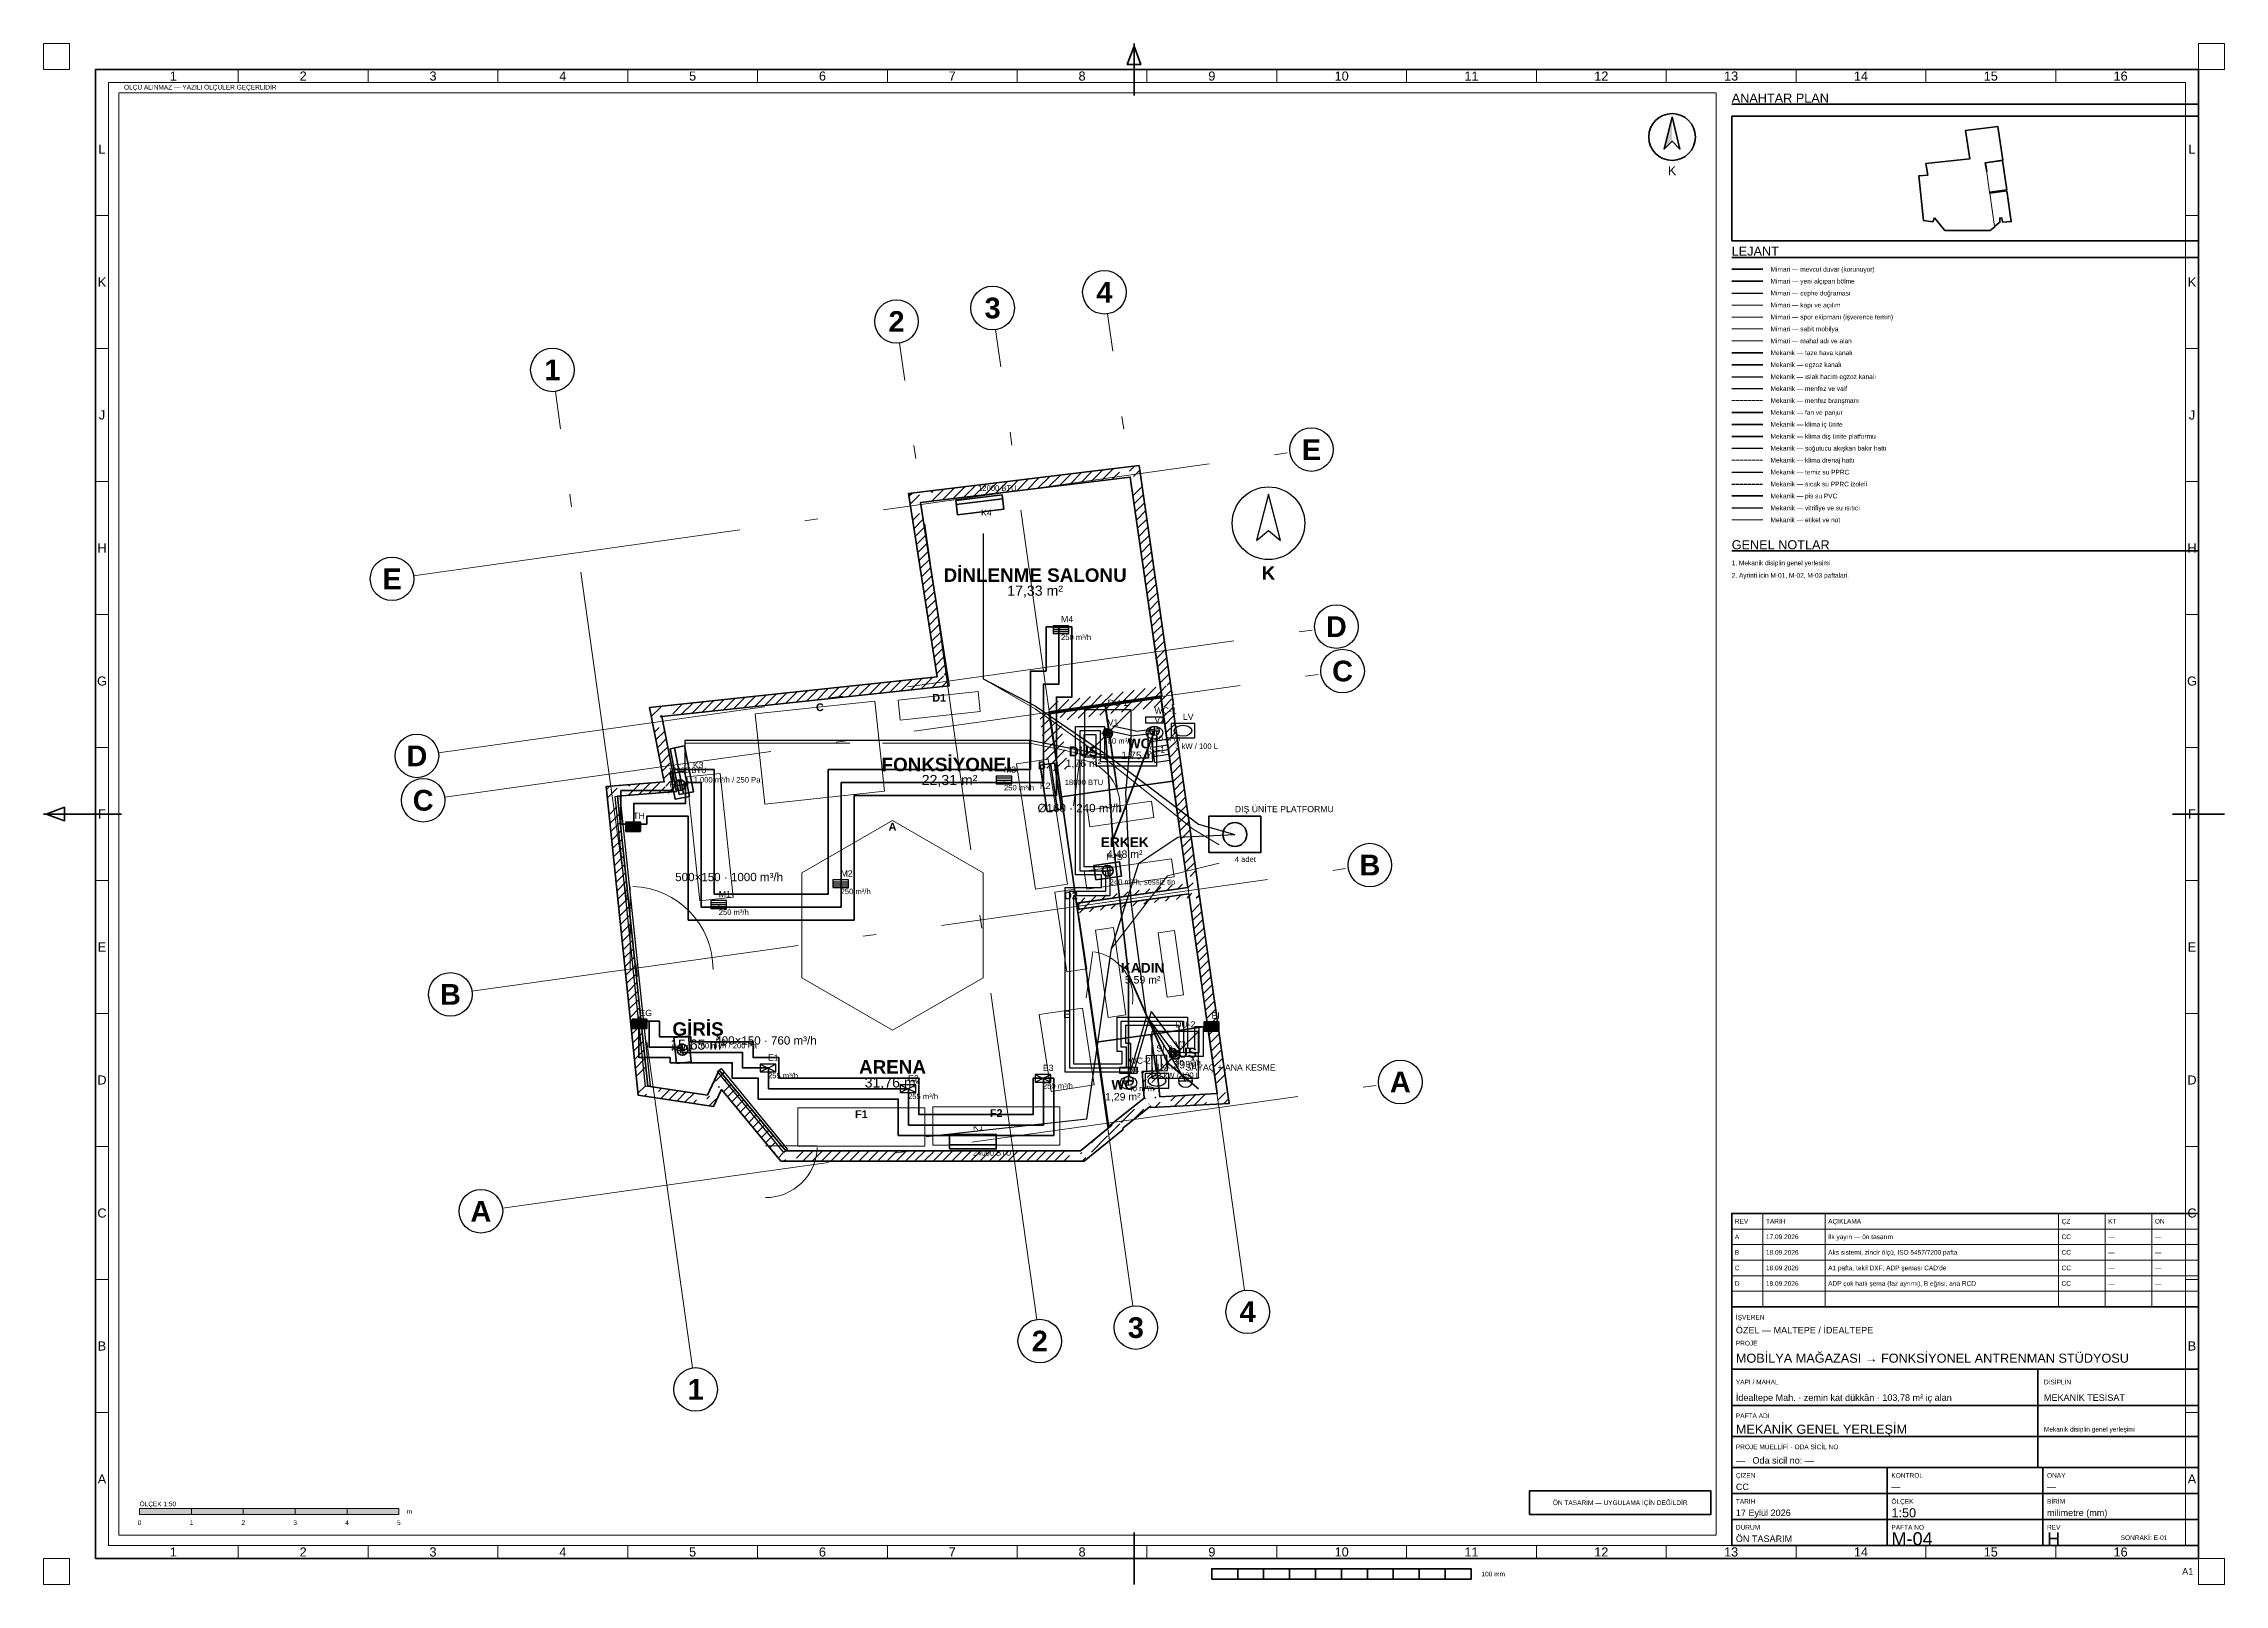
# Paper-space layout 'M-04 MEKANİK GENEL YERLEŞİM' of a CAD drawing. Header units: millimetres. Extents: x 0 to 841, y 0 to 594.
# The model-space entities are those that its viewports show. They can reach past a viewport. Long polylines and large blocks are cut down to what shows.
import ezdxf
from ezdxf.enums import TextEntityAlignment as Align

# ---------------------------------------------------------------- set-up
doc = ezdxf.new("R2010")
doc.units = ezdxf.units.MM
doc.linetypes.add('DASHDOT', pattern=[3.556, 2.54, -0.508, 0, -0.508])
doc.linetypes.add('DASHED', pattern=[1.524, 1.27, -0.254])
for name, color, linetype, lineweight in [('A-CEPHE', 5, 'Continuous', 25), ('A-DUVAR-MEVCUT', 8, 'Continuous', 35), ('A-DUVAR-YENI', 1, 'Continuous', 35), ('A-EKIPMAN', 9, 'Continuous', 18), ('A-KAPI', 8, 'Continuous', 18), ('A-MOBILYA', 9, 'Continuous', 18), ('A-YAZI', 7, 'Continuous', 13), ('G-AKS-BALON', 8, 'Continuous', 25), ('G-AKS-HAT', 8, 'DASHDOT', 18), ('G-ANTET', 7, 'Continuous', 25), ('G-CERCEVE', 7, 'Continuous', 70), ('G-KUZEY', 7, 'Continuous', 25), ('G-PAFTA-ZON', 8, 'Continuous', 13), ('G-YAZI', 7, 'Continuous', 18), ('M-HAVA-BESLEME', 3, 'Continuous', 35), ('M-HAVA-BRANSMAN', 3, 'DASHED', 18), ('M-HAVA-CIHAZ', 2, 'Continuous', 35), ('M-HAVA-EGZOZ', 1, 'Continuous', 35), ('M-HAVA-ISLAK', 6, 'Continuous', 25), ('M-HAVA-MENFEZ', 3, 'Continuous', 25), ('M-KLIMA-BAKIR', 4, 'Continuous', 25), ('M-KLIMA-DIS', 4, 'Continuous', 35), ('M-KLIMA-DRENAJ', 4, 'DASHED', 18), ('M-KLIMA-IC', 4, 'Continuous', 35), ('M-SIHHI-CIHAZ', 8, 'Continuous', 25), ('M-SIHHI-PIS', 8, 'Continuous', 35), ('M-SIHHI-SICAK', 30, 'DASHED', 25), ('M-SIHHI-TEMIZ', 5, 'Continuous', 25), ('M-YAZI', 7, 'Continuous', 13)]:
    doc.layers.add(name, color=color, linetype=linetype, lineweight=lineweight)
doc.layers.add('G-VIEWPORT', color=251, linetype='Continuous', lineweight=13, plot=False)
doc.styles.add('GYM', font='arial.ttf')
doc.styles.add('GYM-B', font='arialbd.ttf')

psp = doc.layouts.new('M-04 MEKANİK GENEL YERLEŞİM')

# ---------------------------------------------------------------- texts
at = {"layer": 'G-ANTET', "style": 'GYM'}
for s, height, p in [('K', 3.5, (628, 545)), ('0', 1.8, (37, 23.8)), ('1', 1.8, (57, 23.8)), ('2', 1.8, (77, 23.8)), ('3', 1.8, (97, 23.8)), ('4', 1.8, (117, 23.8)), ('5', 1.8, (137, 23.8))]:
    psp.add_text(s, height=height, dxfattribs=at).set_placement(p, align=Align.MIDDLE_CENTER)
for s, height, p in [('A', 1.8, (652.2, 134)), ('REV', 1.8, (652.2, 140)), ('TARİH', 1.8, (664.2, 140)), ('17.09.2026', 1.8, (664.2, 134)), ('AÇIKLAMA', 1.8, (688.2, 140)), ('İlk yayın — ön tasarım', 1.8, (688.2, 134)), ('ÇZ', 1.8, (778.2, 140)), ('CC', 1.8, (778.2, 134)), ('KT', 1.8, (796.2, 140)), ('ON', 1.8, (814.2, 140)), ('B', 1.8, (652.2, 128)), ('18.09.2026', 1.8, (664.2, 128)), ('Aks sistemi, zincir ölçü, ISO 5457/7200 pafta', 1.8, (688.2, 128)), ('CC', 1.8, (778.2, 128)), ('—', 1.8, (796.2, 134)), ('—', 1.8, (796.2, 128)), ('—', 1.8, (814.2, 134)), ('—', 1.8, (814.2, 128)), ('C', 1.8, (652.2, 122)), ('18.09.2026', 1.8, (664.2, 122)), ("A1 pafta, tekil DXF, ADP şeması CAD'de", 1.8, (688.2, 122)), ('CC', 1.8, (778.2, 122)), ('—', 1.8, (796.2, 122)), ('—', 1.8, (814.2, 122)), ('D', 1.8, (652.2, 116)), ('18.09.2026', 1.8, (664.2, 116)), ('ADP çok hatlı şema (faz ayrımı), B eğrisi, ana RCD', 1.8, (688.2, 116)), ('CC', 1.8, (778.2, 116)), ('—', 1.8, (796.2, 116)), ('—', 1.8, (814.2, 116)), ('İŞVEREN', 1.8, (652.6, 103)), ('ÖZEL — MALTEPE / İDEALTEPE', 2.5, (652.6, 98)), ('PROJE', 1.8, (652.6, 93)), ('MOBİLYA MAĞAZASI → FONKSİYONEL ANTRENMAN STÜDYOSU', 3.5, (652.6, 87.2)), ('YAPI / MAHAL', 1.8, (652.6, 78)), ('DİSİPLİN', 1.8, (771.4, 78)), ('İdealtepe Mah. · zemin kat dükkân · 103,78 m² iç alan', 2.5, (652.6, 72)), ('MEKANİK TESİSAT', 2.5, (771.4, 72)), ('PAFTA ADI', 1.8, (652.6, 65)), ('MEKANİK GENEL YERLEŞİM', 3.5, (652.6, 59.8)), ('Mekanik disiplin genel yerleşimi', 1.8, (771.4, 59.8)), ('PROJE MÜELLİFİ · ODA SİCİL NO', 1.8, (652.6, 53)), ('—   Oda sicil no: —', 2.5, (652.6, 47.8)), ('ÇİZEN', 1.8, (652.6, 42)), ('KONTROL', 1.8, (712.6, 42)), ('ONAY', 1.8, (772.6, 42)), ('CC', 2.5, (652.6, 37.6)), ('—', 2.5, (712.6, 37.6)), ('—', 2.5, (772.6, 37.6)), ('ÖLÇEK 1:50', 1.8, (37, 31)), ('m', 1.8, (140, 28.1)), ('TARİH', 1.8, (652.6, 32)), ('17 Eylül 2026', 2.5, (652.6, 27.6)), ('ÖLÇEK', 1.8, (712.6, 32)), ('1:50', 3.5, (712.6, 27.6)), ('BİRİM', 1.8, (772.6, 32)), ('milimetre (mm)', 2.5, (772.6, 27.6)), ('ÖN TASARIM', 2.5, (652.6, 17.6)), ('DURUM', 1.8, (652.6, 22)), ('PAFTA NO', 1.8, (712.6, 22)), ('M-04', 5, (712.6, 17.6)), ('REV', 1.8, (772.6, 22)), ('H', 5, (772.6, 17.6)), ('SONRAKİ: E-01', 1.8, (801, 18))]:
    psp.add_text(s, height=height, dxfattribs=at).set_placement(p, align=Align.MIDDLE_LEFT)
at = {"layer": 'G-ANTET', "color": 1, "style": 'GYM'}
psp.add_text('ÖN TASARIM — UYGULAMA İÇİN DEĞİLDİR', height=1.8, dxfattribs=at).set_placement((608, 31.5), align=Align.MIDDLE_CENTER)
at = {"layer": 'G-CERCEVE', "style": 'GYM'}
psp.add_text('100 mm', height=1.8, dxfattribs=at).set_placement((554.5, 4), align=Align.MIDDLE_LEFT)
psp.add_text('A1', height=2.5, dxfattribs=at).set_placement((829, 5), align=Align.MIDDLE_RIGHT)
at = {"layer": 'G-PAFTA-ZON', "style": 'GYM'}
for s, p in [('1', (50.03, 581.5)), ('2', (100.09, 581.5)), ('3', (150.16, 581.5)), ('4', (200.22, 581.5)), ('5', (250.28, 581.5)), ('6', (300.34, 581.5)), ('7', (350.41, 581.5)), ('8', (400.47, 581.5)), ('9', (450.53, 581.5)), ('10', (500.59, 581.5)), ('11', (550.66, 581.5)), ('12', (600.72, 581.5)), ('13', (650.78, 581.5)), ('14', (700.84, 581.5)), ('15', (750.91, 581.5)), ('16', (800.97, 581.5)), ('L', (22.5, 553.36)), ('L', (828.5, 553.36)), ('K', (22.5, 502.09)), ('K', (828.5, 502.09)), ('J', (22.5, 450.82)), ('J', (828.5, 450.82)), ('H', (22.5, 399.55)), ('H', (828.5, 399.55)), ('G', (22.5, 348.27)), ('G', (828.5, 348.27)), ('F', (22.5, 297)), ('F', (828.5, 297)), ('E', (22.5, 245.73)), ('E', (828.5, 245.73)), ('D', (22.5, 194.45)), ('D', (828.5, 194.45)), ('C', (22.5, 143.18)), ('C', (828.5, 143.18)), ('B', (22.5, 91.91)), ('B', (828.5, 91.91)), ('A', (22.5, 40.64)), ('A', (828.5, 40.64)), ('1', (50.03, 12.5)), ('2', (100.09, 12.5)), ('3', (150.16, 12.5)), ('4', (200.22, 12.5)), ('5', (250.28, 12.5)), ('6', (300.34, 12.5)), ('7', (350.41, 12.5)), ('8', (400.47, 12.5)), ('9', (450.53, 12.5)), ('10', (500.59, 12.5)), ('11', (550.66, 12.5)), ('12', (600.72, 12.5)), ('13', (650.78, 12.5)), ('14', (700.84, 12.5)), ('15', (750.91, 12.5)), ('16', (800.97, 12.5))]:
    psp.add_text(s, height=3.5, dxfattribs=at).set_placement(p, align=Align.MIDDLE_CENTER)
at = {"layer": 'G-YAZI', "style": 'GYM'}
for s, height, p in [('ÖLÇÜ ALINMAZ — YAZILI ÖLÇÜLER GEÇERLİDİR', 1.8, (31, 577.2)), ('ANAHTAR PLAN', 3.5, (651, 573)), ('LEJANT', 3.5, (651, 514)), ('Mimari — mevcut duvar (korunuyor)', 1.8, (666, 507)), ('Mimari — yeni alçıpan bölme', 1.8, (666, 502.4)), ('Mimari — cephe doğraması', 1.8, (666, 497.8)), ('Mimari — kapı ve açılım', 1.8, (666, 493.2)), ('Mimari — spor ekipmanı (işverence temin)', 1.8, (666, 488.6)), ('Mimari — sabit mobilya', 1.8, (666, 484)), ('Mimari — mahal adı ve alan', 1.8, (666, 479.4)), ('Mekanik — taze hava kanalı', 1.8, (666, 474.8)), ('Mekanik — egzoz kanalı', 1.8, (666, 470.2)), ('Mekanik — ıslak hacim egzoz kanalı', 1.8, (666, 465.6)), ('Mekanik — menfez ve valf', 1.8, (666, 461)), ('Mekanik — menfez branşmanı', 1.8, (666, 456.4)), ('Mekanik — fan ve panjur', 1.8, (666, 451.8)), ('Mekanik — klima iç ünite', 1.8, (666, 447.2)), ('Mekanik — klima dış ünite platformu', 1.8, (666, 442.6)), ('Mekanik — soğutucu akışkan bakır hattı', 1.8, (666, 438)), ('Mekanik — klima drenaj hattı', 1.8, (666, 433.4)), ('Mekanik — temiz su PPRC', 1.8, (666, 428.8)), ('Mekanik — sıcak su PPRC izoleli', 1.8, (666, 424.2)), ('Mekanik — pis su PVC', 1.8, (666, 419.6)), ('Mekanik — vitrifiye ve su ısıtıcı', 1.8, (666, 415)), ('Mekanik — etiket ve not', 1.8, (666, 410.4)), ('GENEL NOTLAR', 3.5, (651, 400.8)), ('2. Ayrinti icin M-01, M-02, M-03 paftalari.', 1.8, (651, 389)), ('1. Mekanik disiplin genel yerlesimi.', 1.8, (651, 393.8))]:
    psp.add_text(s, height=height, dxfattribs=at).set_placement(p, align=Align.MIDDLE_LEFT)

msp = doc.modelspace()

# ---------------------------------------------------------------- texts
at = {"layer": 'A-EKIPMAN', "style": 'GYM-B'}
for s, p in [('C', (3900, 8553)), ('D1', (6200, 8736)), ('B', (8180, 7433)), ('A', (5300, 6250)), ('D2', (8740, 4926)), ('E', (8660, 2635)), ('F1', (4700, 710)), ('F2', (7300, 730))]:
    msp.add_text(s, height=150, dxfattribs=at).set_placement(p, align=Align.MIDDLE_CENTER)
at = {"layer": 'A-YAZI'}
for s, height, style, p in [('DİNLENME SALONU', 260, 'GYM-B', (8050, 11100)), ('17,33 m²', 195, 'GYM', (8050, 10800)), ('FONKSİYONEL', 260, 'GYM-B', (6400, 7450)), ('DUŞ', 190, 'GYM-B', (8981, 7702)), ('1,75 m²', 145, 'GYM', (10054, 7625)), ('WC', 190, 'GYM-B', (10054, 7855)), ('22,31 m²', 195, 'GYM', (6400, 7150)), ('1,76 m²', 145, 'GYM', (8981, 7472)), ('ERKEK', 190, 'GYM-B', (9777, 5951)), ('4,48 m²', 145, 'GYM', (9777, 5721)), ('KADIN', 190, 'GYM-B', (10123, 3529)), ('5,59 m²', 145, 'GYM', (10123, 3299)), ('GİRİŞ', 260, 'GYM-B', (1550, 2350)), ('15,65 m²', 195, 'GYM', (1550, 2050)), ('ARENA', 260, 'GYM-B', (5300, 1620)), ('1,39 m²', 145, 'GYM', (10891, 1664)), ('DUŞ', 190, 'GYM-B', (10891, 1894)), ('31,76 m²', 195, 'GYM', (5300, 1320)), ('WC', 190, 'GYM-B', (9742, 1275)), ('1,29 m²', 145, 'GYM', (9742, 1045))]:
    msp.add_text(s, height=height, dxfattribs=dict(at, style=style)).set_placement(p, align=Align.MIDDLE_CENTER)
at = {"layer": 'G-AKS-BALON', "style": 'GYM-B'}
for s, p in [('3', (7230, 16249)), ('4', (9386, 16552)), ('2', (5377, 15989)), ('1', (-1258, 15056)), ('E', (13378, 13520)), ('E', (-4350, 11028)), ('D', (13858, 10107)), ('C', (13978, 9251)), ('D', (-3871, 7615)), ('C', (-3750, 6759)), ('B', (14504, 5510)), ('B', (-3225, 3018)), ('A', (15092, 1329)), ('A', (-2637, -1163)), ('4', (12149, -3101)), ('3', (9992, -3405)), ('2', (8139, -3665)), ('1', (1504, -4597))]:
    msp.add_text(s, height=399, dxfattribs=at).set_placement(p, align=Align.MIDDLE_CENTER)
at = {"layer": 'M-YAZI', "style": 'GYM'}
for s, p in [('Ø160 · 240 m³/h', (8910, 6610)), ('500×150 · 1000 m³/h', (2150, 5280)), ('400×150 · 760 m³/h', (2860, 2130))]:
    msp.add_text(s, height=160, dxfattribs=at).set_placement(p, align=Align.MIDDLE_CENTER)

# ---------------------------------------------------------------- blocks, each defined once
blk = doc.blocks.new('G_KUZEY')
blk.add_lwpolyline([(0, 560), (-230, -330), (0, -140), (230, -330)], close=True)
blk.add_circle((0, 0), 700)
at = {"style": 'GYM-B'}
blk.add_text('K', height=260, dxfattribs=at).set_placement((0, -960), align=Align.MIDDLE_CENTER)
blk = doc.blocks.new('M_MENFEZ_BESLEME')
for p, q in [((-150, 40), (150, 40)), ((-150, 0), (150, 0)), ((-150, -40), (150, -40))]:
    blk.add_line(p, q)
blk.add_lwpolyline([(-150, -75), (150, -75), (150, 75), (-150, 75)], close=True)
at = {"style": 'GYM'}
for tag, p, height in [('KOD', (0, 140), 120), ('DEBI', (0, -200), 105)]:
    blk.add_attdef(tag, p, '', height=height, dxfattribs=at)
blk = doc.blocks.new('M_MENFEZ_EGZOZ')
for p, q in [((-150, -75), (150, 75)), ((-150, 75), (150, -75))]:
    blk.add_line(p, q)
blk.add_lwpolyline([(-150, -75), (150, -75), (150, 75), (-150, 75)], close=True)
at = {"style": 'GYM'}
for tag, p, height in [('KOD', (0, 140), 120), ('DEBI', (0, -200), 105)]:
    blk.add_attdef(tag, p, '', height=height, dxfattribs=at)
blk = doc.blocks.new('M_VALF')
for p, q in [((-90, 0), (90, 0)), ((0, -90), (0, 90))]:
    blk.add_line(p, q)
blk.add_circle((0, 0), 90)
at = {"style": 'GYM'}
for tag, p, height in [('KOD', (0, 150), 120), ('DEBI', (0, -200), 105)]:
    blk.add_attdef(tag, p, '', height=height, dxfattribs=at)
blk = doc.blocks.new('M_FAN')
for q in [(-105, 0), (0, 105), (105, 0), (0, -105)]:
    blk.add_line((0, 0), q)
blk.add_lwpolyline([(-250, -140), (250, -140), (250, 140), (-250, 140)], close=True)
blk.add_circle((0, 0), 105)
at = {"style": 'GYM'}
for tag, p, height in [('KOD', (0, 210), 120), ('TANIM', (0, -270), 105)]:
    blk.add_attdef(tag, p, '', height=height, dxfattribs=at)
blk = doc.blocks.new('M_PANJUR')
for p, q in [((-140, 64), (140, 64)), ((-140, 32), (140, 32)), ((-140, 0), (140, 0)), ((-140, -32), (140, -32)), ((-140, -64), (140, -64))]:
    blk.add_line(p, q)
blk.add_lwpolyline([(-140, -90), (140, -90), (140, 90), (-140, 90)], close=True)
at = {"style": 'GYM'}
blk.add_attdef('KOD', (0, 150), '', height=120, dxfattribs=at)
blk = doc.blocks.new('M_KLIMA_IC')
blk.add_line((-450, -60), (450, -60))
blk.add_lwpolyline([(-450, -140), (450, -140), (450, 140), (-450, 140)], close=True)
at = {"style": 'GYM'}
for tag, p, height in [('KOD', (0, 215), 120), ('KAPASITE', (0, -270), 105)]:
    blk.add_attdef(tag, p, '', height=height, dxfattribs=at)
blk = doc.blocks.new('M_KLIMA_DIS')
blk.add_lwpolyline([(-500, -350), (500, -350), (500, 350), (-500, 350)], close=True)
blk.add_circle((0, 0), 230)
at = {"style": 'GYM'}
for tag, p, height in [('KOD', (0, 430), 120), ('ADET', (0, -530), 105)]:
    blk.add_attdef(tag, p, '', height=height, dxfattribs=at)
blk = doc.blocks.new('M_KLOZET')
blk.add_lwpolyline([(-170, 150), (170, 150), (170, 260), (-170, 260)], close=True)
blk.add_ellipse((0, -40), major_axis=(160, 0), ratio=0.78)
at = {"style": 'GYM'}
blk.add_attdef('KOD', (0, 330), '', height=120, dxfattribs=at)
blk = doc.blocks.new('M_LAVABO')
blk.add_lwpolyline([(-230, -140), (230, -140), (230, 140), (-230, 140)], close=True)
blk.add_ellipse((0, 0), major_axis=(170, 0), ratio=0.62)
at = {"style": 'GYM'}
blk.add_attdef('KOD', (0, 210), '', height=120, dxfattribs=at)
blk = doc.blocks.new('M_DUS')
blk.add_line((-450, -450), (450, 450))
blk.add_lwpolyline([(-450, -450), (450, -450), (450, 450), (-450, 450)], close=True)
blk.add_circle((0, 0), 80)
at = {"style": 'GYM'}
blk.add_attdef('KOD', (0, 530), '', height=120, dxfattribs=at)
blk = doc.blocks.new('M_SUZGEC')
blk.add_lwpolyline([(-75, -75), (75, -75), (75, 75), (-75, 75)], close=True)
blk.add_circle((0, 0), 42)
blk = doc.blocks.new('M_ISITICI')
for p, q in [((-90, -150), (-90, 150)), ((0, -150), (0, 150)), ((90, -150), (90, 150))]:
    blk.add_line(p, q)
blk.add_lwpolyline([(-200, -150), (200, -150), (200, 150), (-200, 150)], close=True)
at = {"style": 'GYM'}
for tag, p, height in [('KOD', (0, 225), 120), ('GUC', (0, -285), 105)]:
    blk.add_attdef(tag, p, '', height=height, dxfattribs=at)
blk = doc.blocks.new('M_SAYAC')
blk.add_line((-130, 0), (130, 0))
blk.add_circle((0, 0), 130)
at = {"style": 'GYM'}
blk.add_attdef('KOD', (0, 200), '', height=120, dxfattribs=at)

# ---------------------------------------------------------------- hatches: boundary and pattern name
at = {"layer": 'A-DUVAR-MEVCUT'}
h = msp.add_hatch(dxfattribs=at)
h.set_pattern_fill('ANSI31', scale=40)
h.paths.add_polyline_path([(11012, 4959), (11563, 1104), (11761, 1132), (11210, 4987)])
h.paths.add_polyline_path([(11353, 1093), (11563, 1104), (11533, 1314), (11735, 1314), (11773, 1048), (11773, 915), (11377, 894), (11353, 894)])
h.paths.add_polyline_path([(11563, 1104), (10456, 1046), (10466, 846), (11573, 904)])
h.paths.add_polyline_path([(10432, 1256), (10456, 1046), (10666, 1057), (10666, 857), (10278, 836), (10275, 862), (10246, 839), (10246, 1256)])
h.paths.add_polyline_path([(10456, 1046), (10400, 1542), (10201, 1520), (10257, 1024)])
h.paths.add_polyline_path([(10190, 1332), (10190, 1535), (10400, 1542), (10424, 1332)])
h.paths.add_polyline_path([(10400, 1542), (10116, 1532), (10123, 1332), (10407, 1342)])
h.paths.add_polyline_path([(10326, 1322), (10130, 1322), (10116, 1532), (10326, 1539)])
h.paths.add_polyline_path([(10116, 1532), (10150, 1018), (10350, 1031), (10316, 1545)])
h.paths.add_polyline_path([(9940, 850), (10150, 1018), (10136, 1228), (10360, 1228), (10360, 841), (10278, 836), (10275, 862), (10208, 808), (9940, 808)])
h.paths.add_polyline_path([(10150, 1018), (9527, 521), (9652, 365), (10275, 862)])
h.paths.add_polyline_path([(9317, 323), (9531, 498), (9527, 521), (9737, 689), (9737, 409), (9618, 311), (9317, 311)])
h.paths.add_polyline_path([(9527, 521), (9531, 498), (9729, 528), (9725, 551)])
h.paths.add_polyline_path([(9321, 326), (9531, 498), (9527, 521), (9741, 692), (9741, 412), (9590, 288), (9321, 288)])
h.paths.add_polyline_path([(9531, 498), (8924, 0), (9051, -155), (9658, 343)])
h.paths.add_polyline_path([(9134, -86), (8996, -200), (8714, -200), (8714, 0), (8924, 0), (9134, 172)])
h.paths.add_polyline_path([(8924, 0), (3241, 0), (3241, -200), (8924, -200)])
h.paths.add_polyline_path([(3068, 210), (3241, 0), (3451, 0), (3451, -200), (3147, -200), (3031, -60), (3031, 210)])
h.paths.add_polyline_path([(3241, 0), (1957, 1555), (1803, 1428), (3087, -127)])
h.paths.add_polyline_path([(1859, 1345), (1957, 1555), (2130, 1345)])
h.paths.add_polyline_path([(1957, 1555), (1732, 1075), (1913, 990), (2138, 1470)])
h.paths.add_polyline_path([(1522, 904), (1522, 1106), (1732, 1075), (1830, 1285), (1942, 1285), (1942, 1052), (1854, 865), (1784, 865)])
h.paths.add_polyline_path([(1732, 1075), (579, 1247), (549, 1049), (1702, 877)])
h.paths.add_polyline_path([(557, 1457), (579, 1247), (789, 1216), (789, 1037), (631, 1037), (396, 1072), (369, 1333), (369, 1457)])
h.paths.add_polyline_path([(579, 1247), (0, 6840), (-199, 6819), (380, 1226)])
h.paths.add_polyline_path([(210, 6857), (0, 6840), (22, 6630), (-179, 6630), (-210, 6926), (-210, 7024), (117, 7050), (210, 7050)])
h.paths.add_polyline_path([(0, 6840), (1136, 6931), (1120, 7130), (-16, 7039)])
h.paths.add_polyline_path([(1095, 7141), (1136, 6931), (926, 6914), (926, 7141)])
h.paths.add_polyline_path([(1136, 6931), (853, 8372), (657, 8333), (940, 6892)])
h.paths.add_polyline_path([(1063, 8394), (853, 8372), (894, 8162), (690, 8162), (643, 8403), (643, 8551), (936, 8582), (1063, 8582)])
h.paths.add_polyline_path([(853, 8372), (6392, 8965), (6371, 9164), (832, 8571)])
h.paths.add_polyline_path([(6359, 9175), (6392, 8965), (6182, 8943), (6182, 9175)])
h.paths.add_polyline_path([(6392, 8965), (5840, 12499), (5642, 12468), (6194, 8934)])
h.paths.add_polyline_path([(6050, 12524), (5840, 12499), (5873, 12289), (5670, 12289), (5630, 12547), (5630, 12675), (5910, 12709), (6050, 12709)])
h.paths.add_polyline_path([(5840, 12499), (9885, 12990), (9861, 13189), (5816, 12698)])
h.paths.add_polyline_path([(9915, 12780), (9885, 12990), (9675, 12965), (9675, 13166), (9955, 13200), (10057, 13200), (10095, 12935), (10095, 12780)])
h.paths.add_polyline_path([(9885, 12990), (10491, 8771), (10689, 8799), (10083, 13018)])
h.paths.add_polyline_path([(10500, 8561), (10473, 8753), (10281, 8725), (10281, 8741), (10491, 8771), (10461, 8981), (10663, 8981), (10701, 8716), (10701, 8599), (10697, 8598), (10701, 8571), (10701, 8561)])
h.paths.add_polyline_path([(10491, 8771), (8314, 8462), (8342, 8264), (10519, 8573)])
h.paths.add_polyline_path([(8524, 8472), (8329, 8444), (8356, 8252), (8346, 8252), (8314, 8462), (8524, 8492)])
h.paths.add_polyline_path([(8314, 8462), (8486, 7339), (8683, 7369), (8512, 8492)])
h.paths.add_polyline_path([(8456, 7549), (8486, 7339), (8454, 7549)])
h.paths.add_polyline_path([(8486, 7339), (8329, 8444), (8131, 8416), (8288, 7311)])
h.paths.add_polyline_path([(8539, 8474), (8329, 8444), (8359, 8234), (8349, 8234), (8314, 8462), (8539, 8494)])
h.paths.add_polyline_path([(8329, 8444), (10473, 8753), (10444, 8951), (8300, 8642)])
h.paths.add_polyline_path([(10503, 8543), (10473, 8753), (10263, 8723), (10263, 8739), (10491, 8771), (10463, 8963), (10665, 8963), (10683, 8841), (10683, 8543)])
h.paths.add_polyline_path([(10473, 8753), (10996, 5080), (11194, 5108), (10671, 8781)])
h.paths.add_polyline_path([(11025, 4870), (11012, 4959), (10786, 4927), (10786, 5050), (10996, 5080), (10966, 5290), (11168, 5290), (11206, 5024), (11206, 4870)])
h.paths.add_polyline_path([(10996, 5080), (8877, 4779), (8905, 4581), (11024, 4882)])
h.paths.add_polyline_path([(9087, 4685), (8895, 4658), (8877, 4779), (9087, 4809)])
h.paths.add_polyline_path([(8877, 4779), (8895, 4658), (9093, 4688), (9075, 4809)])
h.paths.add_polyline_path([(9105, 4688), (8895, 4658), (8877, 4779), (9105, 4811)])
h.paths.add_polyline_path([(8895, 4658), (11012, 4959), (10984, 5157), (8867, 4856)])
h.paths.add_polyline_path([(11042, 4749), (11012, 4959), (10802, 4929), (10802, 5052), (10996, 5080), (10983, 5169), (11185, 5169), (11222, 4912), (11222, 4910), (11221, 4910), (11222, 4903), (11222, 4749)])

# ---------------------------------------------------------------- linework, layer by layer
at = {"layer": 'A-CEPHE'}
for points in [[(-45, 6835), (45, 6845), (625, 1255), (535, 1245)], [(3275, 29), (3205, -29), (1925, 1531), (1995, 1589)]]:
    msp.add_lwpolyline(points, close=True, dxfattribs=at)
at = {"layer": 'A-DUVAR-MEVCUT'}
for points in [[(11221, 4910), (11792, 916), (10278, 836), (10275, 862), (9743, 437), (9746, 416), (8996, -200), (3147, -200), (2004, 1184), (1850, 855), (396, 1072), (-220, 7023), (897, 7112), (615, 8548), (6162, 9142), (5610, 12673), (10055, 13212), (10717, 8601), (10697, 8598), (11222, 4910)], [(11012, 4959), (11563, 1104), (10456, 1046), (10400, 1542), (10116, 1532), (10150, 1018), (9527, 521), (9531, 498), (8924, 0), (3241, 0), (1957, 1555), (1732, 1075), (579, 1247), (0, 6840), (1136, 6931), (853, 8372), (6392, 8965), (5840, 12499), (9885, 12990), (10491, 8771), (8314, 8462), (8486, 7339), (8329, 8444), (10473, 8753), (10996, 5080), (8877, 4779), (8895, 4658)]]:
    msp.add_lwpolyline(points, close=True, dxfattribs=at)
at = {"layer": 'A-DUVAR-YENI'}
for points in [[(10473, 8753), (8329, 8444), (8849, 4775), (10996, 5080)], [(9403, 8580), (9632, 6977), (8559, 6824), (8331, 8428)], [(10476, 8733), (10704, 7129), (9633, 6977), (9404, 8581)], [(11012, 4959), (8868, 4654), (9466, 472), (10150, 1018), (10116, 1532), (10400, 1542), (10456, 1046), (11563, 1104)], [(10280, 2245), (10381, 1541), (10116, 1532), (10150, 1018), (9497, 497), (9463, 492), (9234, 2095)], [(11377, 2402), (11563, 1104), (10456, 1046), (10400, 1542), (10382, 1541), (10281, 2245)]]:
    msp.add_lwpolyline(points, close=True, dxfattribs=at)
at = {"layer": 'A-EKIPMAN'}
for points in [[(6991, 8468), (6950, 8856), (5409, 8692), (5450, 8304)], [(4960, 8673), (2654, 8427), (2840, 6687), (5146, 6933)], [(8302, 7553), (7689, 7459), (8058, 5047), (8671, 5141)], [(5300, 6370), (3551, 5360), (3551, 3340), (5300, 2330), (7049, 3340), (7049, 5360)], [(8816, 5046), (8430, 4987), (8664, 3454), (9050, 3513)], [(9189, 1272), (8962, 2755), (8131, 2628), (8358, 1145)], [(8525, 110), (8525, 850), (6075, 850), (6075, 110)], [(5925, 90), (5925, 830), (3475, 830), (3475, 90)]]:
    msp.add_lwpolyline(points, close=True, dxfattribs=at)
at = {"layer": 'A-KAPI'}
for p, q in [((8787, 6654), (8913, 7546)), ((240, 3500), (240, 5100)), ((9037, 2954), (9163, 3846)), ((2850, 100), (3850, 100))]:
    msp.add_line(p, q, dxfattribs=at)
for centre, radius, start, end in [((8787, 6654), 900, -8, 80), ((240, 3500), 1600, 0, 88), ((9037, 2954), 900, -8, 80), ((2850, 100), 1000, -90, -2)]:
    msp.add_arc(centre, radius, start, end, dxfattribs=at)
at = {"layer": 'A-MOBILYA'}
for points in [[(1978, 7277), (1331, 7209), (1582, 4823), (2229, 4891)], [(9058, 6567), (9103, 6250), (10341, 6425), (10296, 6742)], [(8998, 5391), (9047, 5045), (10730, 5284), (10681, 5630)], [(9562, 4307), (9215, 4257), (9456, 2574), (9802, 2624)], [(10737, 4247), (10420, 4202), (10597, 2965), (10914, 3010)]]:
    msp.add_lwpolyline(points, close=True, dxfattribs=at)
at = {"layer": 'G-AKS-BALON'}
for centre in [(9386, 16552), (5377, 15989), (7230, 16249), (-1258, 15056), (13378, 13520), (-4350, 11028), (13858, 10107), (13978, 9251), (-3871, 7615), (-3750, 6759), (14504, 5510), (-3225, 3018), (15092, 1329), (-2637, -1163), (12149, -3101), (8139, -3665), (9992, -3405), (1504, -4597)]:
    msp.add_circle(centre, 420, dxfattribs=at)
at = {"layer": 'G-AKS-HAT'}
for p, q in [((12090, -2686), (9445, 16136)), ((8081, -3249), (5436, 15573)), ((9933, -2989), (7288, 15833)), ((1445, -4182), (-1200, 14640)), ((-3934, 11087), (12962, 13461)), ((-3455, 7674), (13442, 10049)), ((-3334, 6818), (13562, 9192)), ((-2809, 3077), (14088, 5451)), ((-2221, -1105), (14676, 1270))]:
    msp.add_line(p, q, dxfattribs=at)
at = {"layer": 'M-HAVA-BESLEME'}
msp.add_lwpolyline([(60, 6950), (1060, 6950), (1060, 7350), (1860, 7350), (1860, 4950), (4060, 4950), (4060, 7350), (7960, 7350), (7960, 9250), (8260, 9250), (8260, 10100), (8760, 10100), (8760, 8750), (8460, 8750), (8460, 6850), (4560, 6850), (4560, 4450), (1360, 4450), (1360, 6450), (560, 6450), (560, 6300), (60, 6300)], close=True, dxfattribs=at)
msp.add_lwpolyline([(310, 6300), (310, 6700), (1310, 6700), (1310, 7100), (1610, 7100), (1610, 4700), (4310, 4700), (4310, 7100), (8210, 7100), (8210, 9000), (8510, 9000), (8510, 10100)], dxfattribs=at)
at = {"layer": 'M-HAVA-BRANSMAN'}
for p, q in [((8510, 10050), (8550, 10050)), ((8550, 10050), (8550, 10050)), ((9310, 8050), (9450, 8050)), ((9450, 8050), (9450, 8050)), ((10310, 8100), (10350, 8100)), ((10350, 8100), (10350, 8100)), ((7450, 7100), (7450, 7150)), ((7450, 7100), (7450, 7100)), ((4310, 5150), (4300, 5150)), ((4300, 5150), (4300, 5150)), ((1950, 4700), (1950, 4750)), ((1950, 4700), (1950, 4700)), ((10910, 1900), (10750, 1900)), ((10750, 1900), (10750, 1850)), ((2900, 1600), (2900, 1600)), ((2900, 1600), (2900, 1600)), ((8210, 1400), (8200, 1400)), ((8200, 1400), (8200, 1400)), ((9810, 1600), (9850, 1600)), ((9850, 1600), (9850, 1350)), ((5600, 1200), (5600, 1200)), ((5600, 1200), (5600, 1200))]:
    msp.add_line(p, q, dxfattribs=at)
at = {"layer": 'M-HAVA-EGZOZ'}
msp.add_lwpolyline([(810, 2200), (1410, 2200), (1410, 2100), (2610, 2100), (2610, 1800), (3110, 1800), (3110, 1400), (5810, 1400), (5810, 700), (8010, 700), (8010, 1400), (8410, 1400), (8410, 300), (5410, 300), (5410, 1000), (2710, 1000), (2710, 1400), (2210, 1400), (2210, 1700), (1010, 1700), (1010, 1800), (410, 1800), (410, 2500), (810, 2500)], close=True, dxfattribs=at)
msp.add_lwpolyline([(610, 2500), (610, 2000), (1210, 2000), (1210, 1900), (2410, 1900), (2410, 1600), (2910, 1600), (2910, 1200), (5610, 1200), (5610, 500), (8210, 500), (8210, 1400)], dxfattribs=at)
at = {"layer": 'M-HAVA-ISLAK'}
msp.add_lwpolyline([(10390, 7420), (9230, 7420), (9230, 8020), (8990, 8020), (8990, 5480), (9490, 5480), (9490, 4920), (8790, 4920), (8790, 1680), (9730, 1680), (9730, 1920), (9630, 1920), (9630, 2580), (10990, 2580), (10990, 1980), (11130, 1980), (11130, 2400), (11290, 2400), (11290, 1820), (10830, 1820), (10830, 2420), (9790, 2420), (9790, 2080), (9890, 2080), (9890, 1520), (8630, 1520), (8630, 5080), (9330, 5080), (9330, 5320), (8830, 5320), (8830, 8180), (9390, 8180), (9390, 7580), (10230, 7580), (10230, 8100), (10390, 8100)], close=True, dxfattribs=at)
msp.add_lwpolyline([(10310, 8100), (10310, 7500), (9310, 7500), (9310, 8100), (8910, 8100), (8910, 5400), (9410, 5400), (9410, 5000), (8710, 5000), (8710, 1600), (9810, 1600), (9810, 2000), (9710, 2000), (9710, 2500), (10910, 2500), (10910, 1900), (11210, 1900), (11210, 2400)], dxfattribs=at)
at = {"layer": 'M-KLIMA-BAKIR'}
for points in [[(7050, 11900), (7050, 9100), (8050, 8580), (9450, 7620), (11200, 6300), (11900, 6100)], [(1300, 7350), (1300, 7920), (5950, 7920), (7950, 7920), (9450, 7620), (11200, 6300), (11900, 6100)], [(7950, 6950), (7950, 7920), (9450, 7620), (11200, 6300), (11900, 6100)], [(5950, 280), (9050, 620), (9520, 3900), (10050, 5550), (10800, 6050), (11900, 6100)]]:
    msp.add_lwpolyline(points, dxfattribs=at)
at = {"layer": 'M-KLIMA-DRENAJ'}
for points in [[(7050, 11900), (7050, 9100), (8050, 8520), (9400, 7560), (11100, 6200), (11600, 5900)], [(1300, 7350), (1300, 7860), (5950, 7860), (7950, 7860), (9400, 7560), (11100, 6200), (11600, 5900)], [(7950, 6950), (7950, 7860), (9400, 7560), (11100, 6200), (11600, 5900)], [(5950, 280), (9050, 620), (9520, 3900), (10600, 5300), (11600, 5550)]]:
    msp.add_lwpolyline(points, dxfattribs=at)
at = {"layer": 'M-SIHHI-PIS'}
for points in [[(9400, 8150), (9550, 6000), (9850, 3400), (10600, 1700), (11200, 1200)], [(9450, 8050), (9400, 8150)], [(10350, 8100), (9550, 6000)], [(9850, 1350), (9850, 3400)], [(10750, 1850), (10600, 1700)]]:
    msp.add_lwpolyline(points, dxfattribs=at)
at = {"layer": 'M-SIHHI-SICAK'}
for points in [[(9990, 8090), (9540, 8190)], [(9990, 8090), (10440, 8140)], [(10290, 2690), (9940, 1490)], [(10290, 2690), (10840, 1940)]]:
    msp.add_lwpolyline(points, dxfattribs=at)
at = {"layer": 'M-SIHHI-TEMIZ'}
for points in [[(9900, 8000), (9450, 8100)], [(10950, 1350), (10200, 2600), (9900, 4800), (9800, 6900), (9900, 8000)], [(9900, 8000), (10350, 8050)], [(10200, 2600), (9850, 1400)], [(10200, 2600), (10750, 1850)]]:
    msp.add_lwpolyline(points, dxfattribs=at)

# ---------------------------------------------------------------- block references
at = {"layer": 'G-KUZEY'}
msp.add_blockref('G_KUZEY', (12550, 12100), dxfattribs=at)
at = {"layer": 'M-HAVA-CIHAZ'}
ref = msp.add_blockref('M_FAN', (1200, 7050), dxfattribs=dict(at, rotation=101.1))
ref.add_attrib('KOD', 'F-TH', (994, 7010), dxfattribs={"layer": '0', "height": 120, "style": 'GYM'})
ref.add_attrib('TANIM', '1.000 m³/h / 250 Pa', (1465, 7102), dxfattribs={"layer": '0', "height": 105, "style": 'GYM'})
for p, values in [((300, 6250), {'KOD': 'TH'}), ((420, 2450), {'KOD': 'EG'}), ((11450, 2400), {'KOD': 'EI'})]:
    msp.add_blockref('M_PANJUR', p, dxfattribs=at).add_auto_attribs(values)
ref = msp.add_blockref('M_FAN', (9450, 5400), dxfattribs=dict(at, rotation=8.099999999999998))
ref.add_attrib('KOD', 'F-IS', (9420, 5608), dxfattribs={"layer": '0', "height": 120, "style": 'GYM'})
ref.add_attrib('TANIM', '240 m³/h, sessiz tip', (9488, 5133), dxfattribs={"layer": '0', "height": 105, "style": 'GYM'})
ref = msp.add_blockref('M_FAN', (1250, 1950), dxfattribs=dict(at, rotation=95.9))
ref.add_attrib('KOD', 'F-EG', (1041, 1928), dxfattribs={"layer": '0', "height": 120, "style": 'GYM'})
ref.add_attrib('TANIM', '760 m³/h / 200 Pa', (1519, 1978), dxfattribs={"layer": '0', "height": 105, "style": 'GYM'})
at = {"layer": 'M-HAVA-MENFEZ'}
for name, p, values in [('M_MENFEZ_BESLEME', (8550, 10050), {'KOD': 'M4', 'DEBI': '250 m³/h'}), ('M_VALF', (9450, 8050), {'KOD': 'V1', 'DEBI': '80 m³/h'}), ('M_VALF', (10350, 8100), {'KOD': 'V2', 'DEBI': '40 m³/h'}), ('M_MENFEZ_BESLEME', (7450, 7150), {'KOD': 'M3', 'DEBI': '250 m³/h'}), ('M_MENFEZ_BESLEME', (4300, 5150), {'KOD': 'M2', 'DEBI': '250 m³/h'}), ('M_MENFEZ_BESLEME', (1950, 4750), {'KOD': 'M1', 'DEBI': '250 m³/h'}), ('M_VALF', (10750, 1850), {'KOD': 'V3', 'DEBI': '80 m³/h'}), ('M_MENFEZ_EGZOZ', (2900, 1600), {'KOD': 'E1', 'DEBI': '255 m³/h'}), ('M_MENFEZ_EGZOZ', (5600, 1200), {'KOD': 'E2', 'DEBI': '255 m³/h'}), ('M_MENFEZ_EGZOZ', (8200, 1400), {'KOD': 'E3', 'DEBI': '250 m³/h'}), ('M_VALF', (9850, 1350), {'KOD': 'V4', 'DEBI': '40 m³/h'})]:
    msp.add_blockref(name, p, dxfattribs=at).add_auto_attribs(values)
at = {"layer": 'M-KLIMA-DIS'}
msp.add_blockref('M_KLIMA_DIS', (11900, 6100), dxfattribs=at).add_auto_attribs({'KOD': 'DIŞ ÜNİTE PLATFORMU', 'ADET': '4 adet'})
at = {"layer": 'M-KLIMA-IC'}
ref = msp.add_blockref('M_KLIMA_IC', (6982, 12456), dxfattribs=dict(at, rotation=186.9))
ref.add_attrib('KOD', 'K4', (7008, 12243), dxfattribs={"layer": '0', "height": 120, "style": 'GYM'})
ref.add_attrib('KAPASITE', '12000 BTU', (6950, 12724), dxfattribs={"layer": '0', "height": 105, "style": 'GYM'})
ref = msp.add_blockref('M_KLIMA_IC', (1239, 7338), dxfattribs=dict(at, rotation=281.1))
ref.add_attrib('KOD', 'K3', (1450, 7379), dxfattribs={"layer": '0', "height": 120, "style": 'GYM'})
ref.add_attrib('KAPASITE', '12000 BTU', (974, 7286), dxfattribs={"layer": '0', "height": 105, "style": 'GYM'})
ref = msp.add_blockref('M_KLIMA_IC', (8354, 7012), dxfattribs=dict(at, rotation=98.7))
ref.add_attrib('KOD', 'K2', (8141, 6979), dxfattribs={"layer": '0', "height": 120, "style": 'GYM'})
ref.add_attrib('KAPASITE', '18000 BTU', (8621, 7053), dxfattribs={"layer": '0', "height": 105, "style": 'GYM'})
msp.add_blockref('M_KLIMA_IC', (6850, 180), dxfattribs=at).add_auto_attribs({'KOD': 'K1', 'KAPASITE': '24000 BTU'})
at = {"layer": 'M-SIHHI-CIHAZ'}
for name, p, values in [('M_DUS', (9450, 8050), {'KOD': 'DU-1'}), ('M_KLOZET', (10350, 8100), {'KOD': 'WC-1'}), ('M_LAVABO', (10900, 8100), {'KOD': 'LV'}), ('M_DUS', (10750, 1850), {'KOD': 'DU-2'}), ('M_KLOZET', (9850, 1350), {'KOD': 'WC-2'}), ('M_LAVABO', (10400, 1350), {'KOD': 'LV'})]:
    msp.add_blockref(name, p, dxfattribs=at).add_auto_attribs(values)
for p in [(9450, 8050), (10750, 1850)]:
    msp.add_blockref('M_SUZGEC', p, dxfattribs=at)
ref = msp.add_blockref('M_ISITICI', (10470, 7710), dxfattribs=dict(at, rotation=98.1))
ref.add_attrib('KOD', 'SI-1', (10247, 7678), dxfattribs={"layer": '0', "height": 120, "style": 'GYM'})
ref.add_attrib('GUC', '3 kW / 100 L', (10752, 7750), dxfattribs={"layer": '0', "height": 105, "style": 'GYM'})
ref = msp.add_blockref('M_ISITICI', (10395, 1692), dxfattribs=dict(at, rotation=2))
ref.add_attrib('KOD', 'SI-2', (10387, 1917), dxfattribs={"layer": '0', "height": 120, "style": 'GYM'})
ref.add_attrib('GUC', '3 kW / 100 L', (10405, 1407), dxfattribs={"layer": '0', "height": 105, "style": 'GYM'})
at = {"layer": 'M-SIHHI-TEMIZ'}
msp.add_blockref('M_SAYAC', (10950, 1350), dxfattribs=at).add_auto_attribs({'KOD': 'SAYAÇ + ANA KESME'})

msp.set_redraw_order([(e.dxf.handle, doc.entitydb.next_handle()) for e in msp.query("TEXT MTEXT ATTDEF DIMENSION ARC_DIMENSION")])  # texts and dimensions are drawn at this point

# ---------------------------------------------------------------- hatches: boundary and pattern name
at = {"layer": 'G-ANTET'}
for color, points in [(7, [(628, 565.74), (624.94, 553.32), (628, 556.38)]), (7, [(37, 27), (57, 27), (57, 29.2), (37, 29.2)]), (0, [(57, 27), (77, 27), (77, 29.2), (57, 29.2)]), (7, [(77, 27), (97, 27), (97, 29.2), (77, 29.2)]), (0, [(97, 27), (117, 27), (117, 29.2), (97, 29.2)]), (7, [(117, 27), (137, 27), (137, 29.2), (117, 29.2)])]:
    psp.add_hatch(color=color, dxfattribs=at).paths.add_polyline_path(points)

# ---------------------------------------------------------------- linework, layer by layer
at = {"layer": 'G-ANTET', "color": 8, "linetype": 'Continuous', "lineweight": 35}
for p, q in [((651, 507), (663, 507)), ((651, 419.6), (663, 419.6))]:
    psp.add_line(p, q, dxfattribs=at)
at = {"layer": 'G-ANTET', "color": 1, "linetype": 'Continuous', "lineweight": 35}
for p, q in [((651, 502.4), (663, 502.4)), ((651, 470.2), (663, 470.2))]:
    psp.add_line(p, q, dxfattribs=at)
at = {"layer": 'G-ANTET', "color": 5, "linetype": 'Continuous', "lineweight": 25}
for p, q in [((651, 497.8), (663, 497.8)), ((651, 428.8), (663, 428.8))]:
    psp.add_line(p, q, dxfattribs=at)
at = {"layer": 'G-ANTET', "color": 8, "linetype": 'Continuous', "lineweight": 18}
psp.add_line((651, 493.2), (663, 493.2), dxfattribs=at)
at = {"layer": 'G-ANTET', "color": 9, "linetype": 'Continuous', "lineweight": 18}
for p, q in [((651, 488.6), (663, 488.6)), ((651, 484), (663, 484))]:
    psp.add_line(p, q, dxfattribs=at)
at = {"layer": 'G-ANTET', "color": 7, "linetype": 'Continuous', "lineweight": 13}
for p, q in [((651, 479.4), (663, 479.4)), ((651, 410.4), (663, 410.4))]:
    psp.add_line(p, q, dxfattribs=at)
at = {"layer": 'G-ANTET', "color": 3, "linetype": 'Continuous', "lineweight": 35}
psp.add_line((651, 474.8), (663, 474.8), dxfattribs=at)
at = {"layer": 'G-ANTET', "color": 6, "linetype": 'Continuous', "lineweight": 25}
psp.add_line((651, 465.6), (663, 465.6), dxfattribs=at)
at = {"layer": 'G-ANTET', "color": 3, "linetype": 'Continuous', "lineweight": 25}
psp.add_line((651, 461), (663, 461), dxfattribs=at)
at = {"layer": 'G-ANTET', "color": 3, "linetype": 'DASHED', "lineweight": 18}
psp.add_line((651, 456.4), (663, 456.4), dxfattribs=at)
at = {"layer": 'G-ANTET', "color": 2, "linetype": 'Continuous', "lineweight": 35}
psp.add_line((651, 451.8), (663, 451.8), dxfattribs=at)
at = {"layer": 'G-ANTET', "color": 4, "linetype": 'Continuous', "lineweight": 35}
for p, q in [((651, 447.2), (663, 447.2)), ((651, 442.6), (663, 442.6))]:
    psp.add_line(p, q, dxfattribs=at)
at = {"layer": 'G-ANTET', "color": 4, "linetype": 'Continuous', "lineweight": 25}
psp.add_line((651, 438), (663, 438), dxfattribs=at)
at = {"layer": 'G-ANTET', "color": 4, "linetype": 'DASHED', "lineweight": 18}
psp.add_line((651, 433.4), (663, 433.4), dxfattribs=at)
at = {"layer": 'G-ANTET', "color": 30, "linetype": 'DASHED', "lineweight": 25}
psp.add_line((651, 424.2), (663, 424.2), dxfattribs=at)
at = {"layer": 'G-ANTET', "color": 8, "linetype": 'Continuous', "lineweight": 25}
psp.add_line((651, 415), (663, 415), dxfattribs=at)
at = {"layer": 'G-ANTET', "lineweight": 18}
for p, q in [((663, 107), (663, 143)), ((687, 107), (687, 143)), ((777, 107), (777, 143)), ((795, 107), (795, 143)), ((813, 107), (813, 143)), ((651, 137), (831, 137)), ((651, 131), (831, 131)), ((651, 125), (831, 125)), ((651, 119), (831, 119)), ((651, 113), (831, 113)), ((651, 107), (831, 107))]:
    psp.add_line(p, q, dxfattribs=at)
at = {"layer": 'G-ANTET', "lineweight": 35}
for p, q in [((651, 83), (831, 83)), ((769, 69), (769, 83)), ((651, 69), (831, 69)), ((769, 45), (769, 69)), ((651, 57), (831, 57)), ((651, 45), (831, 45)), ((711, 15), (711, 45)), ((771, 15), (771, 45)), ((651, 35), (831, 35)), ((651, 25), (831, 25))]:
    psp.add_line(p, q, dxfattribs=at)
at = {"layer": 'G-ANTET', "lineweight": 50}
for points in [[(628, 565.74), (624.94, 553.32), (628, 556.38), (631.06, 553.32)], [(651, 107), (831, 107), (831, 143), (651, 143)]]:
    psp.add_lwpolyline(points, close=True, dxfattribs=at)
at = {"layer": 'G-ANTET', "lineweight": 35}
for points in [[(651, 518), (831, 518), (831, 566), (651, 566)], [(757.11, 537.27), (758.8, 525.4), (755.39, 525.22), (755.22, 526.75), (754.35, 526.72), (754.45, 525.13), (752.53, 523.6), (752.55, 523.53), (750.68, 522), (733.18, 522), (729.22, 526.79), (728.53, 525.31), (724.98, 525.84), (723.2, 543.06), (726.7, 543.34), (725.82, 547.78), (742.88, 549.61), (741.18, 560.49), (753.64, 562), (755.5, 549.01), (748.8, 548.06), (749.33, 544.6), (748.84, 548), (755.45, 548.95), (757.06, 537.64), (750.53, 536.72), (750.59, 536.34), (757.11, 537.27)]]:
    psp.add_lwpolyline(points, close=True, dxfattribs=at)
at = {"layer": 'G-ANTET', "lineweight": 13}
for points in [[(755.45, 548.95), (748.84, 548), (750.45, 536.7), (757.06, 537.64), (755.45, 548.95)], [(757.11, 537.27), (750.5, 536.33), (752.35, 523.45), (754.45, 525.13), (754.35, 526.72), (755.22, 526.75), (755.39, 525.22), (758.8, 525.4), (757.11, 537.27)]]:
    psp.add_lwpolyline(points, close=True, dxfattribs=at)
at = {"layer": 'G-ANTET', "lineweight": 100}
psp.add_lwpolyline([(651, 15), (831, 15), (831, 107), (651, 107)], close=True, dxfattribs=at)
at = {"layer": 'G-ANTET', "color": 1, "lineweight": 50}
psp.add_lwpolyline([(573, 27), (643, 27), (643, 36), (573, 36)], close=True, dxfattribs=at)
at = {"layer": 'G-ANTET', "lineweight": 18}
for points in [[(37, 27), (57, 27), (57, 29.2), (37, 29.2)], [(57, 27), (77, 27), (77, 29.2), (57, 29.2)], [(77, 27), (97, 27), (97, 29.2), (77, 29.2)], [(97, 27), (117, 27), (117, 29.2), (97, 29.2)], [(117, 27), (137, 27), (137, 29.2), (117, 29.2)]]:
    psp.add_lwpolyline(points, close=True, dxfattribs=at)
at = {"layer": 'G-ANTET', "lineweight": 35}
psp.add_circle((628, 558), 9, dxfattribs=at)
at = {"layer": 'G-CERCEVE', "lineweight": 70}
for p, q in [((420.5, 574), (420.5, 594)), ((0, 297), (30, 297)), ((821, 297), (841, 297)), ((420.5, 0), (420.5, 20))]:
    psp.add_line(p, q, dxfattribs=at)
at = {"layer": 'G-CERCEVE', "lineweight": 35}
for p, q in [((450.5, 2), (450.5, 6)), ((460.5, 2), (460.5, 6)), ((470.5, 2), (470.5, 6)), ((480.5, 2), (480.5, 6)), ((490.5, 2), (490.5, 6)), ((500.5, 2), (500.5, 6)), ((510.5, 2), (510.5, 6)), ((520.5, 2), (520.5, 6)), ((530.5, 2), (530.5, 6)), ((540.5, 2), (540.5, 6)), ((550.5, 2), (550.5, 6))]:
    psp.add_line(p, q, dxfattribs=at)
at = {"layer": 'G-CERCEVE', "lineweight": 13}
for points in [[(0, 584), (10, 584), (10, 594), (0, 594)], [(831, 584), (841, 584), (841, 594), (831, 594)], [(0, 0), (10, 0), (10, 10), (0, 10)], [(831, 0), (841, 0), (841, 10), (831, 10)]]:
    psp.add_lwpolyline(points, close=True, dxfattribs=at)
at = {"layer": 'G-CERCEVE', "lineweight": 70}
for points in [[(420.5, 593), (417.9, 586), (423.1, 586)], [(20, 10), (831, 10), (831, 584), (20, 584)], [(1, 297), (8, 294.4), (8, 299.6)]]:
    psp.add_lwpolyline(points, close=True, dxfattribs=at)
at = {"layer": 'G-CERCEVE', "lineweight": 18}
psp.add_lwpolyline([(29, 19), (645, 19), (645, 575), (29, 575)], close=True, dxfattribs=at)
at = {"layer": 'G-CERCEVE', "lineweight": 35}
psp.add_lwpolyline([(450.5, 2), (550.5, 2), (550.5, 6), (450.5, 6)], close=True, dxfattribs=at)
at = {"layer": 'G-PAFTA-ZON', "lineweight": 13}
for p, q in [((75.06, 579), (75.06, 584)), ((125.12, 579), (125.12, 584)), ((175.19, 579), (175.19, 584)), ((225.25, 579), (225.25, 584)), ((275.31, 579), (275.31, 584)), ((325.38, 579), (325.38, 584)), ((375.44, 579), (375.44, 584)), ((425.5, 579), (425.5, 584)), ((475.56, 579), (475.56, 584)), ((525.62, 579), (525.62, 584)), ((575.69, 579), (575.69, 584)), ((625.75, 579), (625.75, 584)), ((675.81, 579), (675.81, 584)), ((725.88, 579), (725.88, 584)), ((775.94, 579), (775.94, 584)), ((20, 527.73), (25, 527.73)), ((826, 527.73), (831, 527.73)), ((20, 476.45), (25, 476.45)), ((826, 476.45), (831, 476.45)), ((20, 425.18), (25, 425.18)), ((826, 425.18), (831, 425.18)), ((20, 373.91), (25, 373.91)), ((826, 373.91), (831, 373.91)), ((20, 322.64), (25, 322.64)), ((826, 322.64), (831, 322.64)), ((20, 271.36), (25, 271.36)), ((826, 271.36), (831, 271.36)), ((20, 220.09), (25, 220.09)), ((826, 220.09), (831, 220.09)), ((20, 168.82), (25, 168.82)), ((826, 168.82), (831, 168.82)), ((20, 117.55), (25, 117.55)), ((826, 117.55), (831, 117.55)), ((20, 66.27), (25, 66.27)), ((826, 66.27), (831, 66.27)), ((75.06, 10), (75.06, 15)), ((125.12, 10), (125.12, 15)), ((175.19, 10), (175.19, 15)), ((225.25, 10), (225.25, 15)), ((275.31, 10), (275.31, 15)), ((325.38, 10), (325.38, 15)), ((375.44, 10), (375.44, 15)), ((425.5, 10), (425.5, 15)), ((475.56, 10), (475.56, 15)), ((525.62, 10), (525.62, 15)), ((575.69, 10), (575.69, 15)), ((625.75, 10), (625.75, 15)), ((675.81, 10), (675.81, 15)), ((725.88, 10), (725.88, 15)), ((775.94, 10), (775.94, 15))]:
    psp.add_line(p, q, dxfattribs=at)
psp.add_lwpolyline([(25, 15), (826, 15), (826, 579), (25, 579)], close=True, dxfattribs=at)
at = {"layer": 'G-YAZI', "lineweight": 35}
for p, q in [((651, 570.6), (831, 570.6)), ((651, 511.6), (831, 511.6)), ((651, 398.4), (831, 398.4))]:
    psp.add_line(p, q, dxfattribs=at)

psp.set_redraw_order([(e.dxf.handle, doc.entitydb.next_handle()) for e in psp.query("TEXT MTEXT ATTDEF DIMENSION ARC_DIMENSION")])  # texts and dimensions are drawn at this point

# ---------------------------------------------------------------- viewports
at = {"layer": 'G-VIEWPORT'}
psp.add_viewport(center=(337, 297), size=(616, 556), view_center_point=(5781.4, 6494.97), view_height=27800, dxfattribs=at)

doc.saveas('drawing.dxf')
